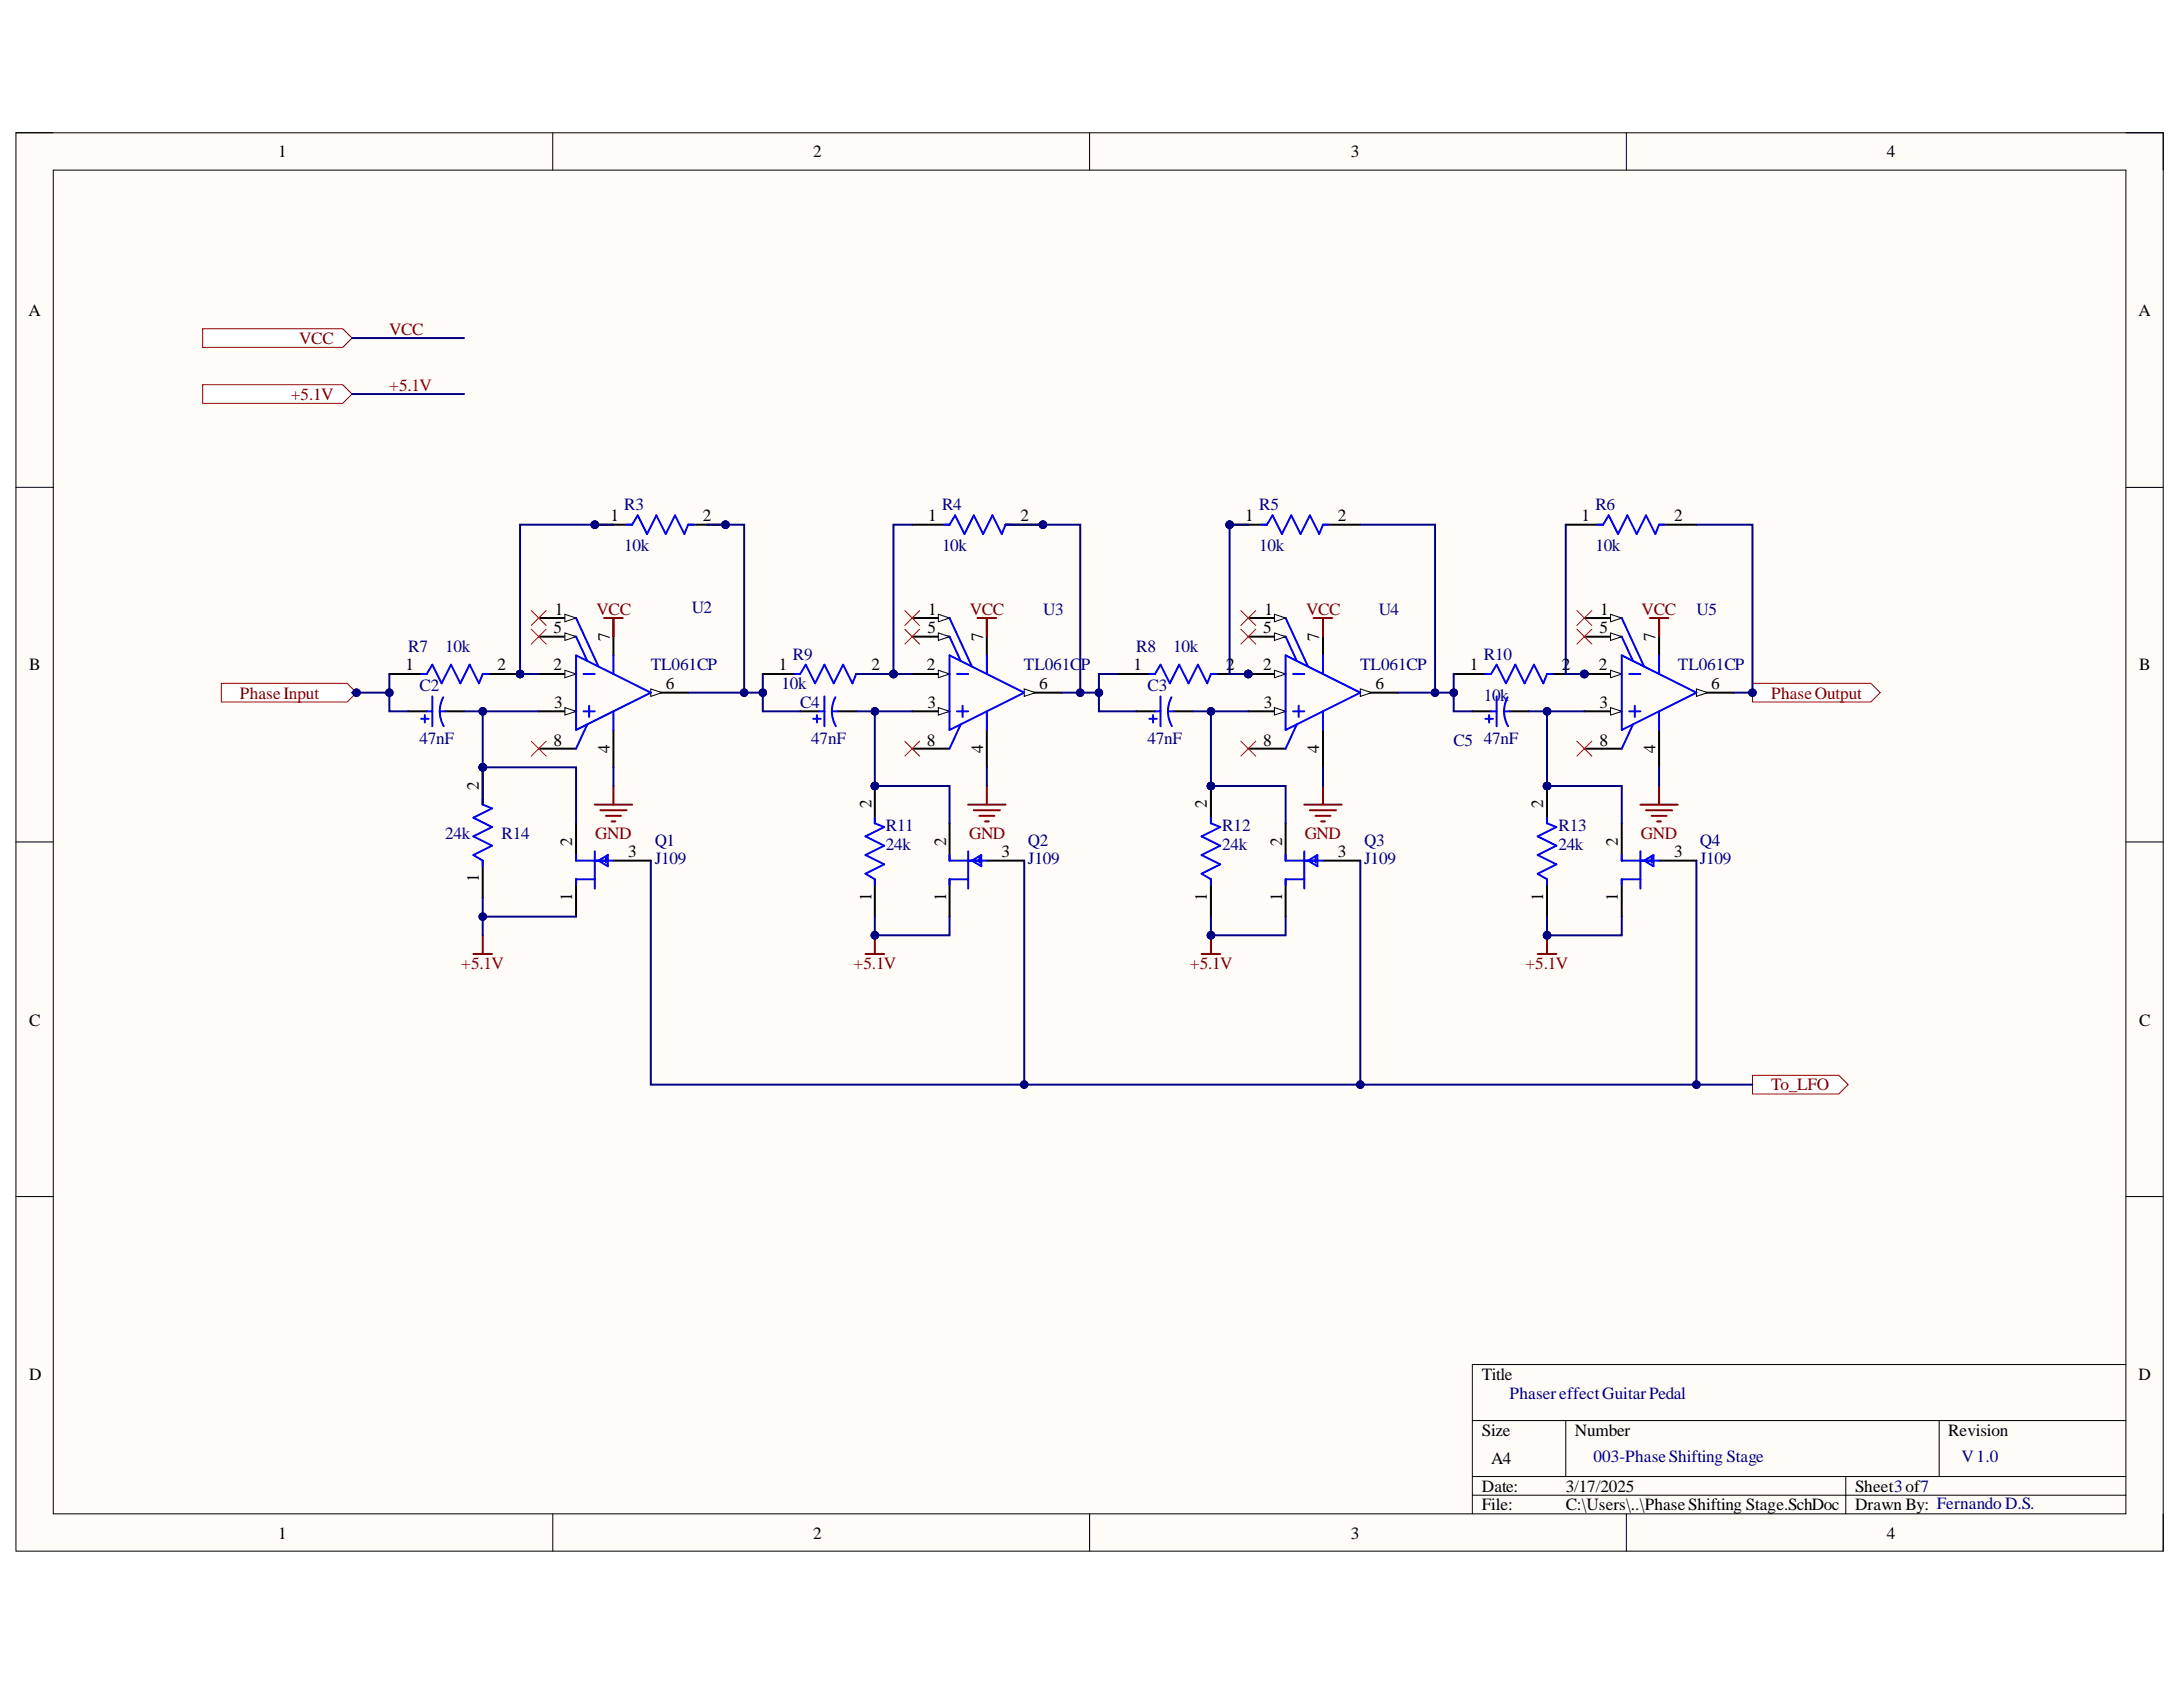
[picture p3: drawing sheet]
<svg xmlns="http://www.w3.org/2000/svg" width="279mm" height="216mm" viewBox="0 0 279 216" stroke-linecap="round" stroke-linejoin="round" font-family="sans-serif">
<defs><g id="words">
<g font-size="2.2">
<text x="35.6" y="20.1">1</text>
<text x="104.1" y="20.1">2</text>
<text x="172.9" y="20.1">3</text>
<text x="241.5" y="20.1">4</text>
<text x="3.6" y="40.4">A</text>
<text x="273.7" y="40.4">A</text>
<text x="78.1" y="66.7">1</text>
<text x="90" y="66.7">2</text>
<text x="118.8" y="66.7">1</text>
<text x="130.6" y="66.7">2</text>
<text x="159.4" y="66.7">1</text>
<text x="171.2" y="66.7">2</text>
<text x="202.4" y="66.7">1</text>
<text x="214.3" y="66.7">2</text>
<text x="70.9" y="81.1">5</text>
<text x="71" y="78.7">1</text>
<text x="78" y="82" transform="rotate(-90 78 82)">7</text>
<text x="118.7" y="81.1">5</text>
<text x="118.8" y="78.7">1</text>
<text x="125.8" y="82" transform="rotate(-90 125.8 82)">7</text>
<text x="161.7" y="81.1">5</text>
<text x="161.8" y="78.7">1</text>
<text x="168.9" y="82" transform="rotate(-90 168.9 82)">7</text>
<text x="204.7" y="81.1">5</text>
<text x="204.8" y="78.7">1</text>
<text x="211.9" y="82" transform="rotate(-90 211.9 82)">7</text>
<text x="3.7" y="85.8">B</text>
<text x="51.9" y="85.8">1</text>
<text x="63.7" y="85.8">2</text>
<text x="70.9" y="85.8">2</text>
<text x="85.2" y="88.2">6</text>
<text x="99.7" y="85.8">1</text>
<text x="111.5" y="85.8">2</text>
<text x="118.6" y="85.8">2</text>
<text x="133" y="88.2">6</text>
<text x="145.1" y="85.8">1</text>
<text x="156.9" y="85.8">2</text>
<text x="161.7" y="85.8">2</text>
<text x="176" y="88.2">6</text>
<text x="188.1" y="85.8">1</text>
<text x="199.9" y="85.8">2</text>
<text x="204.6" y="85.8">2</text>
<text x="219" y="88.2">6</text>
<text x="273.8" y="85.8">B</text>
<text x="70.9" y="95.4">8</text>
<text x="70.9" y="90.6">3</text>
<text x="118.6" y="95.4">8</text>
<text x="118.7" y="90.6">3</text>
<text x="161.7" y="95.4">8</text>
<text x="161.7" y="90.6">3</text>
<text x="204.7" y="90.6">3</text>
<text x="204.7" y="95.4">8</text>
<text x="61.3" y="101.1" transform="rotate(-90 61.3 101.1)">2</text>
<text x="78" y="96.3" transform="rotate(-90 78 96.3)">4</text>
<text x="125.8" y="96.3" transform="rotate(-90 125.8 96.3)">4</text>
<text x="168.9" y="96.3" transform="rotate(-90 168.9 96.3)">4</text>
<text x="211.9" y="96.3" transform="rotate(-90 211.9 96.3)">4</text>
<text x="111.5" y="103.4" transform="rotate(-90 111.5 103.4)">2</text>
<text x="154.5" y="103.4" transform="rotate(-90 154.5 103.4)">2</text>
<text x="197.5" y="103.4" transform="rotate(-90 197.5 103.4)">2</text>
<text x="61.3" y="112.8" transform="rotate(-90 61.3 112.8)">1</text>
<text x="73.2" y="108.3" transform="rotate(-90 73.2 108.3)">2</text>
<text x="80.4" y="109.7">3</text>
<text x="121.1" y="108.3" transform="rotate(-90 121.1 108.3)">2</text>
<text x="128.2" y="109.7">3</text>
<text x="164.1" y="108.3" transform="rotate(-90 164.1 108.3)">2</text>
<text x="171.2" y="109.7">3</text>
<text x="207.1" y="108.3" transform="rotate(-90 207.1 108.3)">2</text>
<text x="214.3" y="109.7">3</text>
<text x="73.2" y="115.3" transform="rotate(-90 73.2 115.3)">1</text>
<text x="111.5" y="115.3" transform="rotate(-90 111.5 115.3)">1</text>
<text x="121.1" y="115.3" transform="rotate(-90 121.1 115.3)">1</text>
<text x="154.5" y="115.3" transform="rotate(-90 154.5 115.3)">1</text>
<text x="164.1" y="115.3" transform="rotate(-90 164.1 115.3)">1</text>
<text x="197.5" y="115.3" transform="rotate(-90 197.5 115.3)">1</text>
<text x="207.1" y="115.3" transform="rotate(-90 207.1 115.3)">1</text>
<text x="3.7" y="131.2">C</text>
<text x="273.8" y="131.2">C</text>
<text x="3.7" y="176.6">D</text>
<text x="189.7" y="176.6">Title</text>
<text x="273.7" y="176.6">D</text>
<text x="189.7" y="183.7">Size</text>
<text x="201.6" y="183.7">Number</text>
<text x="249.3" y="183.7">Revision</text>
<text x="189.7" y="190.9">Date:</text>
<text x="190.8" y="187.4">A4</text>
<text x="200.4" y="190.9">3/17/2025</text>
<text x="237.4" y="190.9">Sheet3of7</text>
<text x="35.6" y="196.9">1</text>
<text x="104.1" y="196.9">2</text>
<text x="172.9" y="196.9">3</text>
<text x="189.7" y="193.3">File:</text>
<text x="200.4" y="193.3">C:\Users\..\PhaseShifting Stage.SchDoc</text>
<text x="237.4" y="193.3">Drawn By: Fernando D.S.</text>
<text x="241.5" y="196.9">4</text>
</g>
<g font-size="2.2" fill="#800000">
<text x="38.3" y="44">VCC</text>
<text x="49.8" y="42.9">VCC</text>
<text x="37.2" y="51.2">+5.1V</text>
<text x="49.8" y="50">+5.1V</text>
<text x="76.4" y="78.7">VCC</text>
<text x="124.1" y="78.7">VCC</text>
<text x="167.2" y="78.7">VCC</text>
<text x="210.1" y="78.7">VCC</text>
<text x="30.7" y="89.4">PhaseInput</text>
<text x="226.7" y="89.4">PhaseOutput</text>
<text x="76.2" y="107.3">GND</text>
<text x="124" y="107.3">GND</text>
<text x="167" y="107.3">GND</text>
<text x="210" y="107.3">GND</text>
<text x="59" y="124.1">+5.1V</text>
<text x="109.2" y="124.1">+5.1V</text>
<text x="152.3" y="124.1">+5.1V</text>
<text x="195.2" y="124.1">+5.1V</text>
<text x="226.7" y="139.5">To_LFO</text>
</g>
<g font-size="2.2" fill="#000080">
<text x="79.9" y="65.2">R3</text>
<text x="120.6" y="65.2">R4</text>
<text x="161.2" y="65.2">R5</text>
<text x="204.2" y="65.2">R6</text>
<text x="79.9" y="70.6">10k</text>
<text x="120.6" y="70.6">10k</text>
<text x="161.2" y="70.6">10k</text>
<text x="204.2" y="70.6">10k</text>
<text x="52.3" y="83.4">R7</text>
<text x="57" y="83.4">10k</text>
<text x="88.5" y="78.4">U2</text>
<text x="133.5" y="78.7">U3</text>
<text x="145.4" y="83.4">R8</text>
<text x="150.2" y="83.4">10k</text>
<text x="176.5" y="78.7">U4</text>
<text x="217.1" y="78.7">U5</text>
<text x="53.7" y="88.5">C2</text>
<text x="83.3" y="85.8">TL061CP</text>
<text x="100" y="88.2">10k</text>
<text x="101.5" y="84.4">R9</text>
<text x="131.1" y="85.8">TL061C</text>
<text x="138.3" y="85.8">P</text>
<text x="146.9" y="88.5">C3</text>
<text x="174.1" y="85.8">TL061CP</text>
<text x="189.9" y="84.4">R10</text>
<text x="189.9" y="89.7">10</text>
<text x="192" y="89.7">k</text>
<text x="214.8" y="85.8">TL061CP</text>
<text x="53.7" y="95.2">47nF</text>
<text x="102.4" y="90.6">C4</text>
<text x="103.8" y="95.2">47nF</text>
<text x="146.9" y="95.2">47nF</text>
<text x="186" y="95.4">C5</text>
<text x="189.9" y="95.2">47nF</text>
<text x="57" y="107.3">24k</text>
<text x="64.2" y="107.3">R14</text>
<text x="113.4" y="106.4">R11</text>
<text x="156.4" y="106.4">R12</text>
<text x="199.5" y="106.4">R13</text>
<text x="83.8" y="108.3">Q1</text>
<text x="83.8" y="110.6">J109</text>
<text x="113.4" y="108.8">24k</text>
<text x="131.6" y="108.3">Q2</text>
<text x="131.6" y="110.6">J109</text>
<text x="156.4" y="108.8">24k</text>
<text x="174.6" y="108.3">Q3</text>
<text x="174.6" y="110.6">J109</text>
<text x="199.5" y="108.8">24k</text>
<text x="217.6" y="108.3">Q4</text>
<text x="217.6" y="110.6">J109</text>
<text x="193.2" y="179">PhasereffectGuitarPedal</text>
<text x="203.9" y="187.1">003-PhaseShifting Stage</text>
<text x="251" y="187.1">V1.0</text>
</g>
</g></defs>
<path d="M2 17h274.9v181.5h-274.9z" fill-rule="evenodd" fill="#fffcf8"/>
<path d="M2 17h274.9v181.5h-274.9z" fill="none" stroke="#000" stroke-width=".13"/>
<path d="M6.8 21.8h265.3v171.9h-265.3z" fill-rule="evenodd" fill="#fffcf8"/>
<g fill="none" stroke="#000" stroke-width=".13">
<path d="M2 17h4.8M70.7 17v4.8M139.5 17v4.8M208.2 17v4.8M272.1 17h4.8v4.8M6.8 21.8h265.3v171.9h-265.3zM2 62.4h4.8M272.1 62.4h4.8M2 107.8h4.8M272.1 107.8h4.8M2 153.1h4.8M272.1 153.1h4.8"/>
<path d="M272.1 174.6h-83.7v19.1M70.7 193.7v4.8M139.5 193.7v4.8M188.4 181.8h83.7M188.4 189h83.7M188.4 191.4h83.7M200.4 181.8v7.2M208.2 193.7v4.8M236.2 189v4.7M248.2 181.8v7.2M276.9 193.7v4.8"/>
</g>
<path d="M69 79.1h4.7" fill="none" stroke="#000" stroke-width=".25"/>
<path d="M72.3 78.6l1.4 .5-1.4 .5z" fill="#f8fcff"/>
<path d="M72.3 78.6l1.4 .5-1.4 .5z" fill="none" stroke="#000" stroke-width=".13"/>
<path d="M69 86.3h4.7" fill="none" stroke="#000" stroke-width=".25"/>
<path d="M72.3 85.8l1.4 .5-1.4 .4z" fill="#f8fcff"/>
<path d="M72.3 85.8l1.4 .5-1.4 .4z" fill="none" stroke="#000" stroke-width=".13"/>
<path d="M69 91h4.7" fill="none" stroke="#000" stroke-width=".25"/>
<path d="M72.3 90.6l1.4 .4-1.4 .5z" fill="#f8fcff"/>
<path d="M72.3 90.6l1.4 .4-1.4 .5z" fill="none" stroke="#000" stroke-width=".13"/>
<path d="M69 81.5h4.7M78.5 93.4v4.8" fill="none" stroke="#000" stroke-width=".25"/>
<path d="M72.3 81l1.4 .5-1.4 .5z" fill="#f8fcff"/>
<path d="M72.3 81l1.4 .5-1.4 .5z" fill="none" stroke="#000" stroke-width=".13"/>
<path d="M83.3 88.6h4.8" fill="none" stroke="#000" stroke-width=".25"/>
<path d="M83.3 88.2l1.4 .4-1.4 .5z" fill="#f8fcff"/>
<path d="M83.3 88.2l1.4 .4-1.4 .5z" fill="none" stroke="#000" stroke-width=".13"/>
<path d="M78.5 79.1v4.8M116.8 79.1h4.7M69 95.8h4.7" fill="none" stroke="#000" stroke-width=".25"/>
<path d="M73.7 79.1l2.9 6.2M73.7 83.9l9.6 4.7-9.6 4.8zM73.7 81.5l1.5 3.1M74.7 86.3h1.4M74.7 91h1.4M75.2 92.7l-1.5 3.1M75.4 90.3v1.5M78.5 83.9v2.4M78.5 91v2.4" fill="none" stroke="#00f" stroke-width=".25"/>
<path d="M77.3 79.1h2.4M78.5 79.1v2.4M76.1 103h4.8M76.8 103.7h3.4M77.6 104.4h1.9M78.3 105.1h.5M78.5 100.6v2.4" fill="none" stroke="#800000" stroke-width=".25"/>
<path d="M68 78.1l1.9 1.9M69.9 78.1l-1.9 1.9M68 80.5l1.9 1.9M68 94.9l1.9 1.9M69.9 80.5l-1.9 1.9M69.9 94.9l-1.9 1.9" fill="none" stroke="#f00" stroke-width=".13"/>
<path d="M120.1 78.6l1.4 .5-1.4 .5z" fill="#f8fcff"/>
<path d="M120.1 78.6l1.4 .5-1.4 .5z" fill="none" stroke="#000" stroke-width=".13"/>
<path d="M116.8 86.3h4.7" fill="none" stroke="#000" stroke-width=".25"/>
<path d="M120.1 85.8l1.4 .5-1.4 .4z" fill="#f8fcff"/>
<path d="M120.1 85.8l1.4 .5-1.4 .4z" fill="none" stroke="#000" stroke-width=".13"/>
<path d="M116.8 91h4.7" fill="none" stroke="#000" stroke-width=".25"/>
<path d="M120.1 90.6l1.4 .4-1.4 .5z" fill="#f8fcff"/>
<path d="M120.1 90.6l1.4 .4-1.4 .5z" fill="none" stroke="#000" stroke-width=".13"/>
<path d="M116.8 81.5h4.7M126.3 93.4v4.8" fill="none" stroke="#000" stroke-width=".25"/>
<path d="M120.1 81l1.4 .5-1.4 .5z" fill="#f8fcff"/>
<path d="M120.1 81l1.4 .5-1.4 .5z" fill="none" stroke="#000" stroke-width=".13"/>
<path d="M131.1 88.6h4.8" fill="none" stroke="#000" stroke-width=".25"/>
<path d="M131.1 88.2l1.4 .4-1.4 .5z" fill="#f8fcff"/>
<path d="M131.1 88.2l1.4 .4-1.4 .5z" fill="none" stroke="#000" stroke-width=".13"/>
<path d="M126.3 79.1v4.8M116.8 95.8h4.7" fill="none" stroke="#000" stroke-width=".25"/>
<path d="M121.5 79.1l2.9 6.2M121.5 83.9l9.6 4.7-9.6 4.8zM121.5 81.5l1.5 3.1M122.5 86.3h1.4M122.5 91h1.4M123 92.7l-1.5 3.1M123.2 90.3v1.5M126.3 83.9v2.4M126.3 91v2.4" fill="none" stroke="#00f" stroke-width=".25"/>
<path d="M125.1 79.1h2.4M126.3 79.1v2.4M123.9 103h4.8M124.6 103.7h3.4M125.4 104.4h1.9M126.1 105.1h.4M126.3 100.6v2.4" fill="none" stroke="#800000" stroke-width=".25"/>
<path d="M115.8 78.1l1.9 1.9M117.7 78.1l-1.9 1.9M115.8 80.5l1.9 1.9M115.8 94.9l1.9 1.9M117.7 80.5l-1.9 1.9M117.7 94.9l-1.9 1.9" fill="none" stroke="#f00" stroke-width=".13"/>
<circle cx="159.8" cy="86.3" r=".48" fill="#000080"/>
<circle cx="159.8" cy="86.3" r=".48" fill="none" stroke="#000080" stroke-width=".13"/>
<path d="M159.8 79.1h4.7" fill="none" stroke="#000" stroke-width=".25"/>
<path d="M163.1 78.6l1.4 .5-1.4 .5z" fill="#f8fcff"/>
<path d="M163.1 78.6l1.4 .5-1.4 .5z" fill="none" stroke="#000" stroke-width=".13"/>
<path d="M159.8 86.3h4.7" fill="none" stroke="#000" stroke-width=".25"/>
<path d="M163.1 85.8l1.4 .5-1.4 .4z" fill="#f8fcff"/>
<path d="M163.1 85.8l1.4 .5-1.4 .4z" fill="none" stroke="#000" stroke-width=".13"/>
<circle cx="159.8" cy="86.3" r=".48" fill="#000080"/>
<circle cx="159.8" cy="86.3" r=".48" fill="none" stroke="#000080" stroke-width=".13"/>
<path d="M159.8 91h4.7" fill="none" stroke="#000" stroke-width=".25"/>
<path d="M163.1 90.6l1.4 .4-1.4 .5z" fill="#f8fcff"/>
<path d="M163.1 90.6l1.4 .4-1.4 .5z" fill="none" stroke="#000" stroke-width=".13"/>
<path d="M159.8 81.5h4.7M169.3 93.4v4.8" fill="none" stroke="#000" stroke-width=".25"/>
<path d="M163.1 81l1.4 .5-1.4 .5z" fill="#f8fcff"/>
<path d="M163.1 81l1.4 .5-1.4 .5z" fill="none" stroke="#000" stroke-width=".13"/>
<path d="M174.1 88.6h4.8" fill="none" stroke="#000" stroke-width=".25"/>
<path d="M174.1 88.2l1.4 .4-1.4 .5z" fill="#f8fcff"/>
<path d="M174.1 88.2l1.4 .4-1.4 .5z" fill="none" stroke="#000" stroke-width=".13"/>
<path d="M169.3 79.1v4.8M159.8 95.8h4.7" fill="none" stroke="#000" stroke-width=".25"/>
<path d="M164.5 79.1l2.9 6.2M164.5 83.9v9.5M164.5 81.5l1.5 3.1M164.6 83.9l9.5 4.7-9.5 4.8M165.5 86.3h1.4M165.5 91h1.4M166 92.7l-1.5 3.1M166.2 90.3v1.5M169.3 83.9v2.4M169.3 91v2.4" fill="none" stroke="#00f" stroke-width=".25"/>
<path d="M168.1 79.1h2.4M169.3 79.1v2.4M166.9 103h4.8M167.7 103.7h3.3M168.4 104.4h1.9M169.1 105.1h.5M169.3 100.6v2.4" fill="none" stroke="#800000" stroke-width=".25"/>
<path d="M158.8 78.1l1.9 1.9M160.7 78.1l-1.9 1.9M158.8 80.5l1.9 1.9M158.8 94.9l1.9 1.9M160.7 80.5l-1.9 1.9M160.7 94.9l-1.9 1.9" fill="none" stroke="#f00" stroke-width=".13"/>
<circle cx="202.8" cy="86.3" r=".48" fill="#000080"/>
<circle cx="202.8" cy="86.3" r=".48" fill="none" stroke="#000080" stroke-width=".13"/>
<path d="M202.8 79.1h4.8" fill="none" stroke="#000" stroke-width=".25"/>
<path d="M206.1 78.6l1.5 .5-1.5 .5z" fill="#f8fcff"/>
<path d="M206.1 78.6l1.5 .5-1.5 .5z" fill="none" stroke="#000" stroke-width=".13"/>
<path d="M202.8 86.3h4.8" fill="none" stroke="#000" stroke-width=".25"/>
<path d="M206.1 85.8l1.5 .5-1.5 .4z" fill="#f8fcff"/>
<path d="M206.1 85.8l1.5 .5-1.5 .4z" fill="none" stroke="#000" stroke-width=".13"/>
<circle cx="202.8" cy="86.3" r=".48" fill="#000080"/>
<circle cx="202.8" cy="86.3" r=".48" fill="none" stroke="#000080" stroke-width=".13"/>
<path d="M202.8 91h4.8" fill="none" stroke="#000" stroke-width=".25"/>
<path d="M206.1 90.6l1.5 .4-1.5 .5z" fill="#f8fcff"/>
<path d="M206.1 90.6l1.5 .4-1.5 .5z" fill="none" stroke="#000" stroke-width=".13"/>
<path d="M202.8 81.5h4.8M212.3 93.4v4.8" fill="none" stroke="#000" stroke-width=".25"/>
<path d="M206.1 81l1.5 .5-1.5 .5z" fill="#f8fcff"/>
<path d="M206.1 81l1.5 .5-1.5 .5z" fill="none" stroke="#000" stroke-width=".13"/>
<path d="M217.1 88.6h4.8" fill="none" stroke="#000" stroke-width=".25"/>
<path d="M217.1 88.2l1.5 .4-1.5 .5z" fill="#f8fcff"/>
<path d="M217.1 88.2l1.5 .4-1.5 .5z" fill="none" stroke="#000" stroke-width=".13"/>
<path d="M212.3 79.1v4.8M202.8 95.8h4.8" fill="none" stroke="#000" stroke-width=".25"/>
<path d="M207.6 79.1l2.8 6.2M207.6 83.9l9.5 4.7-9.5 4.8zM207.6 81.5l1.4 3.1M208.5 86.3h1.5M208.5 91h1.5M209 92.7l-1.4 3.1M209.2 90.3v1.5M212.3 83.9v2.4M212.3 91v2.4" fill="none" stroke="#00f" stroke-width=".25"/>
<path d="M211.1 79.1h2.4M212.3 79.1v2.4M61.8 119.7v2.4M112 119.7v2.4M210 103h4.7M210.7 103.7h3.3M211.4 104.4h1.9M212.1 105.1h.5M212.3 100.6v2.4M60.6 122.1h2.4M110.8 122.1h2.4" fill="none" stroke="#800000" stroke-width=".25"/>
<path d="M201.8 78.1l1.9 1.9M203.7 78.1l-1.9 1.9M201.8 80.5l1.9 1.9M201.8 94.9l1.9 1.9M203.7 80.5l-1.9 1.9M203.7 94.9l-1.9 1.9" fill="none" stroke="#f00" stroke-width=".13"/>
<circle cx="112" cy="119.7" r=".48" fill="#000080"/>
<circle cx="112" cy="119.7" r=".48" fill="none" stroke="#000080" stroke-width=".13"/>
<path d="M155 119.7v2.4M153.8 122.1h2.4" fill="none" stroke="#800000" stroke-width=".25"/>
<circle cx="155" cy="119.7" r=".48" fill="#000080"/>
<circle cx="155" cy="119.7" r=".48" fill="none" stroke="#000080" stroke-width=".13"/>
<path d="M198 119.7v2.4M196.8 122.1h2.4" fill="none" stroke="#800000" stroke-width=".25"/>
<circle cx="198" cy="119.7" r=".48" fill="#000080"/>
<circle cx="198" cy="119.7" r=".48" fill="none" stroke="#000080" stroke-width=".13"/>
<path d="M28.3 87.5h16.1l1.2 1.1-1.2 1.2h-16.1z" fill-rule="evenodd" fill="#fff"/>
<path d="M28.3 87.5h16.1l1.2 1.1-1.2 1.2h-16.1z" fill="none" stroke="#800000" stroke-width=".13"/>
<circle cx="45.6" cy="88.6" r=".48" fill="#000080"/>
<circle cx="45.6" cy="88.6" r=".48" fill="none" stroke="#000080" stroke-width=".13"/>
<path d="M224.3 87.5h15.2l1.1 1.1-1.1 1.2h-15.2z" fill-rule="evenodd" fill="#fff"/>
<path d="M224.3 87.5h15.2l1.1 1.1-1.1 1.2h-15.2z" fill="none" stroke="#800000" stroke-width=".13"/>
<circle cx="224.3" cy="88.6" r=".48" fill="#000080"/>
<circle cx="224.3" cy="88.6" r=".48" fill="none" stroke="#000080" stroke-width=".13"/>
<path d="M73.7 105.4v4.7M73.7 112.5v4.8M78.5 110.1h4.8M121.5 105.4v4.7M121.5 112.5v4.8M126.3 110.1h4.8M164.5 105.4v4.7M164.5 112.5v4.8M169.3 110.1h4.8M207.6 105.4v4.7M207.6 112.5v4.8M212.3 110.1h4.8" fill="none" stroke="#000" stroke-width=".25"/>
<g fill="none" stroke="#00f" stroke-width=".25">
<path d="M73.7 109.4v.7h4.8M76.1 108.9v4.8M76.1 112.5h-2.4v.7M76.6 110.1l1.2-.7v1.5zM77.6 109.7v.7M121.5 109.4v.7h4.8M123.9 112.5h-2.4v.7M123.9 108.9v4.8M124.4 110.1l1.2-.7v1.5zM125.4 109.7v.7M164.5 109.4v.7h4.8M166.9 112.5h-2.4v.7"/>
<path d="M166.9 108.9v4.8M167.4 110.1l1.2-.7v1.5zM168.4 109.7v.7M207.6 109.4v.7h4.7M210 112.5h-2.4v.7M210 108.9v4.8M210.4 110.1l1.2-.7v1.5zM211.4 109.7v.7"/>
</g>
<path d="M224.3 137.6h11.1l1.1 1.2-1.1 1.2h-11.1z" fill-rule="evenodd" fill="#fff"/>
<path d="M224.3 137.6h11.1l1.1 1.2-1.1 1.2h-11.1z" fill="none" stroke="#800000" stroke-width=".13"/>
<circle cx="66.6" cy="86.3" r=".48" fill="#000080"/>
<circle cx="66.6" cy="86.3" r=".48" fill="none" stroke="#000080" stroke-width=".13"/>
<path d="M49.8 86.3h4.8M61.8 86.3h4.8" fill="none" stroke="#000" stroke-width=".25"/>
<circle cx="66.6" cy="86.3" r=".48" fill="#000080"/>
<circle cx="66.6" cy="86.3" r=".48" fill="none" stroke="#000080" stroke-width=".13"/>
<path d="M53.9 86.3h.7l.7-1.2 1.2 2.4 1.2-2.4 1.2 2.4 1.2-2.4 1.2 2.4 .5-1.2h.7" fill="none" stroke="#00f" stroke-width=".25"/>
<circle cx="61.8" cy="98.2" r=".48" fill="#000080"/>
<circle cx="61.8" cy="98.2" r=".48" fill="none" stroke="#000080" stroke-width=".13"/>
<path d="M61.8 98.2v4.8M61.8 110.1v4.8" fill="none" stroke="#000" stroke-width=".25"/>
<circle cx="61.8" cy="98.2" r=".48" fill="#000080"/>
<circle cx="61.8" cy="98.2" r=".48" fill="none" stroke="#000080" stroke-width=".13"/>
<path d="M61.8 102.3v.7l1.2 .5-2.4 1.1 2.4 1.2-2.4 1.2 2.4 1.2-2.4 1.2 1.2 .7v.8" fill="none" stroke="#00f" stroke-width=".25"/>
<circle cx="76.1" cy="67.1" r=".48" fill="#000080"/>
<circle cx="76.1" cy="67.1" r=".48" fill="none" stroke="#000080" stroke-width=".13"/>
<circle cx="92.9" cy="67.1" r=".48" fill="#000080"/>
<circle cx="92.9" cy="67.1" r=".48" fill="none" stroke="#000080" stroke-width=".13"/>
<path d="M76.1 67.1h4.8" fill="none" stroke="#000" stroke-width=".25"/>
<circle cx="76.1" cy="67.1" r=".48" fill="#000080"/>
<circle cx="76.1" cy="67.1" r=".48" fill="none" stroke="#000080" stroke-width=".13"/>
<path d="M88.1 67.1h4.7" fill="none" stroke="#000" stroke-width=".25"/>
<circle cx="92.9" cy="67.1" r=".48" fill="#000080"/>
<circle cx="92.9" cy="67.1" r=".48" fill="none" stroke="#000080" stroke-width=".13"/>
<path d="M80.2 67.1h.7l.7-1.1 1.2 2.3 1.2-2.3 1.2 2.3 1.2-2.3 1.2 2.3 .5-1.2h.7" fill="none" stroke="#00f" stroke-width=".25"/>
<circle cx="114.4" cy="86.3" r=".48" fill="#000080"/>
<circle cx="114.4" cy="86.3" r=".48" fill="none" stroke="#000080" stroke-width=".13"/>
<path d="M97.6 86.3h4.8M109.6 86.3h4.8" fill="none" stroke="#000" stroke-width=".25"/>
<circle cx="114.4" cy="86.3" r=".48" fill="#000080"/>
<circle cx="114.4" cy="86.3" r=".48" fill="none" stroke="#000080" stroke-width=".13"/>
<path d="M101.7 86.3h.7l.7-1.2 1.2 2.4 1.2-2.4 1.2 2.4 1.2-2.4 1.2 2.4 .5-1.2h.7" fill="none" stroke="#00f" stroke-width=".25"/>
<circle cx="133.5" cy="67.1" r=".48" fill="#000080"/>
<circle cx="133.5" cy="67.1" r=".48" fill="none" stroke="#000080" stroke-width=".13"/>
<path d="M116.8 67.1h4.7M128.7 67.1h4.8" fill="none" stroke="#000" stroke-width=".25"/>
<circle cx="133.5" cy="67.1" r=".48" fill="#000080"/>
<circle cx="133.5" cy="67.1" r=".48" fill="none" stroke="#000080" stroke-width=".13"/>
<path d="M120.8 67.1h.7l.7-1.1 1.2 2.3 1.2-2.3 1.2 2.3 1.2-2.3 1.2 2.3 .5-1.2h.7" fill="none" stroke="#00f" stroke-width=".25"/>
<circle cx="112" cy="100.6" r=".48" fill="#000080"/>
<circle cx="112" cy="100.6" r=".48" fill="none" stroke="#000080" stroke-width=".13"/>
<path d="M112 100.6v4.8M112 112.5v4.8" fill="none" stroke="#000" stroke-width=".25"/>
<circle cx="112" cy="100.6" r=".48" fill="#000080"/>
<circle cx="112" cy="100.6" r=".48" fill="none" stroke="#000080" stroke-width=".13"/>
<path d="M112 104.6v.8l1.2 .4-2.4 1.2 2.4 1.2-2.4 1.2 2.4 1.2-2.4 1.2 1.2 .7v.7" fill="none" stroke="#00f" stroke-width=".25"/>
<circle cx="155" cy="100.6" r=".48" fill="#000080"/>
<circle cx="155" cy="100.6" r=".48" fill="none" stroke="#000080" stroke-width=".13"/>
<path d="M155 100.6v4.8M155 112.5v4.8" fill="none" stroke="#000" stroke-width=".25"/>
<circle cx="155" cy="100.6" r=".48" fill="#000080"/>
<circle cx="155" cy="100.6" r=".48" fill="none" stroke="#000080" stroke-width=".13"/>
<path d="M155 104.6v.8l1.2 .4-2.4 1.2 2.4 1.2-2.4 1.2 2.4 1.2-2.4 1.2 1.2 .7v.7" fill="none" stroke="#00f" stroke-width=".25"/>
<circle cx="157.4" cy="67.1" r=".48" fill="#000080"/>
<circle cx="157.4" cy="67.1" r=".48" fill="none" stroke="#000080" stroke-width=".13"/>
<path d="M157.4 67.1h4.8" fill="none" stroke="#000" stroke-width=".25"/>
<circle cx="157.4" cy="67.1" r=".48" fill="#000080"/>
<circle cx="157.4" cy="67.1" r=".48" fill="none" stroke="#000080" stroke-width=".13"/>
<path d="M169.3 67.1h4.8" fill="none" stroke="#000" stroke-width=".25"/>
<path d="M161.4 67.1h.8l.7-1.1 1.2 2.3 1.2-2.3 1.2 2.3 1.2-2.3 1.1 2.3 .5-1.2h.7" fill="none" stroke="#00f" stroke-width=".25"/>
<circle cx="159.8" cy="86.3" r=".48" fill="#000080"/>
<circle cx="159.8" cy="86.3" r=".48" fill="none" stroke="#000080" stroke-width=".13"/>
<path d="M143 86.3h4.8M155 86.3h4.8" fill="none" stroke="#000" stroke-width=".25"/>
<circle cx="159.8" cy="86.3" r=".48" fill="#000080"/>
<circle cx="159.8" cy="86.3" r=".48" fill="none" stroke="#000080" stroke-width=".13"/>
<path d="M204.5 67.1h.7l.7-1.1 1.2 2.3 1.2-2.3 1.2 2.3 1.2-2.3 1.2 2.3 .4-1.2h.8M147.1 86.3h.7l.7-1.2 1.2 2.4 1.2-2.4 1.2 2.4 1.2-2.4 1.2 2.4 .5-1.2h.7" fill="none" stroke="#00f" stroke-width=".25"/>
<path d="M200.4 67.1h4.8M212.3 67.1h4.8" fill="none" stroke="#000" stroke-width=".25"/>
<circle cx="202.8" cy="86.3" r=".48" fill="#000080"/>
<circle cx="202.8" cy="86.3" r=".48" fill="none" stroke="#000080" stroke-width=".13"/>
<path d="M186.1 86.3h4.7M198 86.3h4.8" fill="none" stroke="#000" stroke-width=".25"/>
<circle cx="202.8" cy="86.3" r=".48" fill="#000080"/>
<circle cx="202.8" cy="86.3" r=".48" fill="none" stroke="#000080" stroke-width=".13"/>
<path d="M190.1 86.3h.7l.8-1.2 1.1 2.4 1.2-2.4 1.2 2.4 1.2-2.4 1.2 2.4 .5-1.2h.7" fill="none" stroke="#00f" stroke-width=".25"/>
<circle cx="198" cy="100.6" r=".48" fill="#000080"/>
<circle cx="198" cy="100.6" r=".48" fill="none" stroke="#000080" stroke-width=".13"/>
<path d="M198 100.6v4.8M198 112.5v4.8" fill="none" stroke="#000" stroke-width=".25"/>
<circle cx="198" cy="100.6" r=".48" fill="#000080"/>
<circle cx="198" cy="100.6" r=".48" fill="none" stroke="#000080" stroke-width=".13"/>
<g fill="none" stroke="#00f" stroke-width=".25">
<path d="M53.9 92h1M54.4 91.5v1M54.6 91h.7M55.3 89.1v3.8M56.3 91l.2 1.2 .3 .7M56.3 91h.7M56.7 89.2l-.3 1.1-.1 .7M104.1 92h.9M104.6 91.5v1M104.8 91h.7M105.5 89.1v3.8M106.5 91l.1 .8 .4 1.1"/>
<path d="M106.5 91h.7M106.9 89.2l-.3 .7-.1 1.1M147.1 92h1M147.6 91.5v1M147.8 91h.7M148.5 89.1v3.8M149.5 91l.1 .8 .4 1.1M149.5 91h.7M149.9 89.2l-.2 .7-.2 1.1M190.1 92h1M190.6 91.5v1M190.8 91h.8"/>
<path d="M191.6 89.1v3.8M192.5 91l.1 .8 .4 1.1M192.5 91h.7M193 89.2l-.4 1.1-.1 .7M198 104.6v.8l1.2 .4-2.4 1.2 2.4 1.2-2.4 1.2 2.4 1.2-2.4 1.2 1.2 .7v.7"/>
</g>
<path d="M52.2 91h2.4M57 91h2.4M102.4 91h2.4M107.2 91h2.4M145.4 91h2.4M150.2 91h2.4M188.4 91h2.4M193.2 91h2.4" fill="none" stroke="#000" stroke-width=".25"/>
<path d="M25.9 42.1h18l1.2 1.2-1.2 1.2h-18z" fill-rule="evenodd" fill="#fff"/>
<path d="M25.9 42.1h18l1.2 1.2-1.2 1.2h-18z" fill="none" stroke="#800000" stroke-width=".13"/>
<path d="M25.9 49.2h18l1.2 1.2-1.2 1.2h-18z" fill-rule="evenodd" fill="#fff"/>
<path d="M25.9 49.2h18l1.2 1.2-1.2 1.2h-18z" fill="none" stroke="#800000" stroke-width=".13"/>
<path d="M59.4 91h9.6" fill="none" stroke="#000080" stroke-width=".25"/>
<circle cx="61.8" cy="91" r=".48" fill="#000080"/>
<circle cx="61.8" cy="91" r=".48" fill="none" stroke="#000080" stroke-width=".13"/>
<path d="M90.5 67.1h4.7v21.5h-7.1" fill="none" stroke="#000080" stroke-width=".25"/>
<circle cx="92.9" cy="67.1" r=".48" fill="#000080"/>
<circle cx="92.9" cy="67.1" r=".48" fill="none" stroke="#000080" stroke-width=".13"/>
<circle cx="95.2" cy="88.6" r=".48" fill="#000080"/>
<circle cx="95.2" cy="88.6" r=".48" fill="none" stroke="#000080" stroke-width=".13"/>
<path d="M109.6 91h7.2" fill="none" stroke="#000080" stroke-width=".25"/>
<circle cx="112" cy="91" r=".48" fill="#000080"/>
<circle cx="112" cy="91" r=".48" fill="none" stroke="#000080" stroke-width=".13"/>
<path d="M109.6 86.3h4.8" fill="none" stroke="#000080" stroke-width=".25"/>
<circle cx="114.4" cy="86.3" r=".48" fill="#000080"/>
<circle cx="114.4" cy="86.3" r=".48" fill="none" stroke="#000080" stroke-width=".13"/>
<path d="M128.7 67.1h9.6v21.5h-2.4" fill="none" stroke="#000080" stroke-width=".25"/>
<circle cx="133.5" cy="67.1" r=".48" fill="#000080"/>
<circle cx="133.5" cy="67.1" r=".48" fill="none" stroke="#000080" stroke-width=".13"/>
<circle cx="138.3" cy="88.6" r=".48" fill="#000080"/>
<circle cx="138.3" cy="88.6" r=".48" fill="none" stroke="#000080" stroke-width=".13"/>
<path d="M143 86.3h-2.4v2.3h-2.3" fill="none" stroke="#000080" stroke-width=".25"/>
<circle cx="138.3" cy="88.6" r=".48" fill="#000080"/>
<circle cx="138.3" cy="88.6" r=".48" fill="none" stroke="#000080" stroke-width=".13"/>
<circle cx="140.6" cy="88.6" r=".48" fill="#000080"/>
<circle cx="140.6" cy="88.6" r=".48" fill="none" stroke="#000080" stroke-width=".13"/>
<path d="M140.6 88.6v2.4h4.8" fill="none" stroke="#000080" stroke-width=".25"/>
<circle cx="140.6" cy="88.6" r=".48" fill="#000080"/>
<circle cx="140.6" cy="88.6" r=".48" fill="none" stroke="#000080" stroke-width=".13"/>
<path d="M152.6 91h7.2" fill="none" stroke="#000080" stroke-width=".25"/>
<circle cx="155" cy="91" r=".48" fill="#000080"/>
<circle cx="155" cy="91" r=".48" fill="none" stroke="#000080" stroke-width=".13"/>
<path d="M174.1 67.1h9.6v21.5h-4.8" fill="none" stroke="#000080" stroke-width=".25"/>
<circle cx="183.7" cy="88.6" r=".48" fill="#000080"/>
<circle cx="183.7" cy="88.6" r=".48" fill="none" stroke="#000080" stroke-width=".13"/>
<path d="M186.1 86.3v4.7h2.3" fill="none" stroke="#000080" stroke-width=".25"/>
<circle cx="186.1" cy="88.6" r=".48" fill="#000080"/>
<circle cx="186.1" cy="88.6" r=".48" fill="none" stroke="#000080" stroke-width=".13"/>
<path d="M183.7 88.6h2.4" fill="none" stroke="#000080" stroke-width=".25"/>
<circle cx="186.1" cy="88.6" r=".48" fill="#000080"/>
<circle cx="186.1" cy="88.6" r=".48" fill="none" stroke="#000080" stroke-width=".13"/>
<circle cx="183.7" cy="88.6" r=".48" fill="#000080"/>
<circle cx="183.7" cy="88.6" r=".48" fill="none" stroke="#000080" stroke-width=".13"/>
<path d="M195.6 91h7.2" fill="none" stroke="#000080" stroke-width=".25"/>
<circle cx="198" cy="91" r=".48" fill="#000080"/>
<circle cx="198" cy="91" r=".48" fill="none" stroke="#000080" stroke-width=".13"/>
<path d="M217.1 67.1h7.2v21.5h-2.4" fill="none" stroke="#000080" stroke-width=".25"/>
<circle cx="224.3" cy="88.6" r=".48" fill="#000080"/>
<circle cx="224.3" cy="88.6" r=".48" fill="none" stroke="#000080" stroke-width=".13"/>
<path d="M49.8 86.3v4.7h2.4" fill="none" stroke="#000080" stroke-width=".25"/>
<circle cx="49.8" cy="88.6" r=".48" fill="#000080"/>
<circle cx="49.8" cy="88.6" r=".48" fill="none" stroke="#000080" stroke-width=".13"/>
<path d="M45.1 88.6h4.7" fill="none" stroke="#000080" stroke-width=".25"/>
<circle cx="49.8" cy="88.6" r=".48" fill="#000080"/>
<circle cx="49.8" cy="88.6" r=".48" fill="none" stroke="#000080" stroke-width=".13"/>
<circle cx="45.6" cy="88.6" r=".48" fill="#000080"/>
<circle cx="45.6" cy="88.6" r=".48" fill="none" stroke="#000080" stroke-width=".13"/>
<path d="M121.5 117.3v2.4h-9.5" fill="none" stroke="#000080" stroke-width=".25"/>
<circle cx="112" cy="119.7" r=".48" fill="#000080"/>
<circle cx="112" cy="119.7" r=".48" fill="none" stroke="#000080" stroke-width=".13"/>
<path d="M164.5 117.3v2.4h-9.5" fill="none" stroke="#000080" stroke-width=".25"/>
<circle cx="155" cy="119.7" r=".48" fill="#000080"/>
<circle cx="155" cy="119.7" r=".48" fill="none" stroke="#000080" stroke-width=".13"/>
<path d="M207.6 117.3v2.4h-9.6" fill="none" stroke="#000080" stroke-width=".25"/>
<circle cx="198" cy="119.7" r=".48" fill="#000080"/>
<circle cx="198" cy="119.7" r=".48" fill="none" stroke="#000080" stroke-width=".13"/>
<path d="M83.3 110.1v28.7h141" fill="none" stroke="#000080" stroke-width=".25"/>
<circle cx="131.1" cy="138.8" r=".48" fill="#000080"/>
<circle cx="131.1" cy="138.8" r=".48" fill="none" stroke="#000080" stroke-width=".13"/>
<circle cx="174.1" cy="138.8" r=".48" fill="#000080"/>
<circle cx="174.1" cy="138.8" r=".48" fill="none" stroke="#000080" stroke-width=".13"/>
<circle cx="217.1" cy="138.8" r=".48" fill="#000080"/>
<circle cx="217.1" cy="138.8" r=".48" fill="none" stroke="#000080" stroke-width=".13"/>
<path d="M131.1 110.1v28.7" fill="none" stroke="#000080" stroke-width=".25"/>
<circle cx="131.1" cy="138.8" r=".48" fill="#000080"/>
<circle cx="131.1" cy="138.8" r=".48" fill="none" stroke="#000080" stroke-width=".13"/>
<path d="M174.1 110.1v28.7" fill="none" stroke="#000080" stroke-width=".25"/>
<circle cx="174.1" cy="138.8" r=".48" fill="#000080"/>
<circle cx="174.1" cy="138.8" r=".48" fill="none" stroke="#000080" stroke-width=".13"/>
<path d="M217.1 110.1v28.7" fill="none" stroke="#000080" stroke-width=".25"/>
<circle cx="217.1" cy="138.8" r=".48" fill="#000080"/>
<circle cx="217.1" cy="138.8" r=".48" fill="none" stroke="#000080" stroke-width=".13"/>
<path d="M66.6 86.3h2.4" fill="none" stroke="#000080" stroke-width=".25"/>
<circle cx="66.6" cy="86.3" r=".48" fill="#000080"/>
<circle cx="66.6" cy="86.3" r=".48" fill="none" stroke="#000080" stroke-width=".13"/>
<path d="M78.5 67.1h-11.9v19.2" fill="none" stroke="#000080" stroke-width=".25"/>
<circle cx="66.6" cy="86.3" r=".48" fill="#000080"/>
<circle cx="66.6" cy="86.3" r=".48" fill="none" stroke="#000080" stroke-width=".13"/>
<circle cx="76.1" cy="67.1" r=".48" fill="#000080"/>
<circle cx="76.1" cy="67.1" r=".48" fill="none" stroke="#000080" stroke-width=".13"/>
<path d="M61.8 98.2v4.8" fill="none" stroke="#000080" stroke-width=".25"/>
<circle cx="61.8" cy="98.2" r=".48" fill="#000080"/>
<circle cx="61.8" cy="98.2" r=".48" fill="none" stroke="#000080" stroke-width=".13"/>
<path d="M61.8 91v7.2" fill="none" stroke="#000080" stroke-width=".25"/>
<circle cx="61.8" cy="91" r=".48" fill="#000080"/>
<circle cx="61.8" cy="91" r=".48" fill="none" stroke="#000080" stroke-width=".13"/>
<circle cx="61.8" cy="98.2" r=".48" fill="#000080"/>
<circle cx="61.8" cy="98.2" r=".48" fill="none" stroke="#000080" stroke-width=".13"/>
<path d="M61.8 98.2h11.9v7.2" fill="none" stroke="#000080" stroke-width=".25"/>
<circle cx="61.8" cy="98.2" r=".48" fill="#000080"/>
<circle cx="61.8" cy="98.2" r=".48" fill="none" stroke="#000080" stroke-width=".13"/>
<path d="M95.2 88.6h2.4v2.4h4.8" fill="none" stroke="#000080" stroke-width=".25"/>
<circle cx="95.2" cy="88.6" r=".48" fill="#000080"/>
<circle cx="95.2" cy="88.6" r=".48" fill="none" stroke="#000080" stroke-width=".13"/>
<circle cx="97.6" cy="88.6" r=".48" fill="#000080"/>
<circle cx="97.6" cy="88.6" r=".48" fill="none" stroke="#000080" stroke-width=".13"/>
<path d="M97.6 86.3v2.3" fill="none" stroke="#000080" stroke-width=".25"/>
<circle cx="97.6" cy="88.6" r=".48" fill="#000080"/>
<circle cx="97.6" cy="88.6" r=".48" fill="none" stroke="#000080" stroke-width=".13"/>
<path d="M114.4 86.3h2.4" fill="none" stroke="#000080" stroke-width=".25"/>
<circle cx="114.4" cy="86.3" r=".48" fill="#000080"/>
<circle cx="114.4" cy="86.3" r=".48" fill="none" stroke="#000080" stroke-width=".13"/>
<path d="M116.8 67.1h-2.4v19.2" fill="none" stroke="#000080" stroke-width=".25"/>
<circle cx="114.4" cy="86.3" r=".48" fill="#000080"/>
<circle cx="114.4" cy="86.3" r=".48" fill="none" stroke="#000080" stroke-width=".13"/>
<path d="M112 91v9.6" fill="none" stroke="#000080" stroke-width=".25"/>
<circle cx="112" cy="91" r=".48" fill="#000080"/>
<circle cx="112" cy="91" r=".48" fill="none" stroke="#000080" stroke-width=".13"/>
<circle cx="112" cy="100.6" r=".48" fill="#000080"/>
<circle cx="112" cy="100.6" r=".48" fill="none" stroke="#000080" stroke-width=".13"/>
<path d="M112 100.6h9.5v4.8" fill="none" stroke="#000080" stroke-width=".25"/>
<circle cx="112" cy="100.6" r=".48" fill="#000080"/>
<circle cx="112" cy="100.6" r=".48" fill="none" stroke="#000080" stroke-width=".13"/>
<path d="M155 91v9.6" fill="none" stroke="#000080" stroke-width=".25"/>
<circle cx="155" cy="91" r=".48" fill="#000080"/>
<circle cx="155" cy="91" r=".48" fill="none" stroke="#000080" stroke-width=".13"/>
<circle cx="155" cy="100.6" r=".48" fill="#000080"/>
<circle cx="155" cy="100.6" r=".48" fill="none" stroke="#000080" stroke-width=".13"/>
<path d="M155 100.6h9.5v4.8" fill="none" stroke="#000080" stroke-width=".25"/>
<circle cx="155" cy="100.6" r=".48" fill="#000080"/>
<circle cx="155" cy="100.6" r=".48" fill="none" stroke="#000080" stroke-width=".13"/>
<path d="M198 91v9.6" fill="none" stroke="#000080" stroke-width=".25"/>
<circle cx="198" cy="91" r=".48" fill="#000080"/>
<circle cx="198" cy="91" r=".48" fill="none" stroke="#000080" stroke-width=".13"/>
<circle cx="198" cy="100.6" r=".48" fill="#000080"/>
<circle cx="198" cy="100.6" r=".48" fill="none" stroke="#000080" stroke-width=".13"/>
<path d="M198 100.6h9.6v4.8" fill="none" stroke="#000080" stroke-width=".25"/>
<circle cx="198" cy="100.6" r=".48" fill="#000080"/>
<circle cx="198" cy="100.6" r=".48" fill="none" stroke="#000080" stroke-width=".13"/>
<path d="M200.4 67.1v19.2h2.4" fill="none" stroke="#000080" stroke-width=".25"/>
<circle cx="202.8" cy="86.3" r=".48" fill="#000080"/>
<circle cx="202.8" cy="86.3" r=".48" fill="none" stroke="#000080" stroke-width=".13"/>
<path d="M159.8 67.1h-2.4v19.2h2.4" fill="none" stroke="#000080" stroke-width=".25"/>
<circle cx="159.8" cy="86.3" r=".48" fill="#000080"/>
<circle cx="159.8" cy="86.3" r=".48" fill="none" stroke="#000080" stroke-width=".13"/>
<circle cx="157.4" cy="67.1" r=".48" fill="#000080"/>
<circle cx="157.4" cy="67.1" r=".48" fill="none" stroke="#000080" stroke-width=".13"/>
<path d="M45.1 43.3h14.3M45.1 50.4h14.3M78.5 98.2v2.4M61.8 114.9v4.8" fill="none" stroke="#000080" stroke-width=".25"/>
<circle cx="61.8" cy="117.3" r=".48" fill="#000080"/>
<circle cx="61.8" cy="117.3" r=".48" fill="none" stroke="#000080" stroke-width=".13"/>
<path d="M61.8 117.3h11.9" fill="none" stroke="#000080" stroke-width=".25"/>
<circle cx="61.8" cy="117.3" r=".48" fill="#000080"/>
<circle cx="61.8" cy="117.3" r=".48" fill="none" stroke="#000080" stroke-width=".13"/>
<path d="M112 117.3v2.4" fill="none" stroke="#000080" stroke-width=".25"/>
<circle cx="112" cy="119.7" r=".48" fill="#000080"/>
<circle cx="112" cy="119.7" r=".48" fill="none" stroke="#000080" stroke-width=".13"/>
<path d="M126.3 98.2v2.4M155 117.3v2.4" fill="none" stroke="#000080" stroke-width=".25"/>
<circle cx="155" cy="119.7" r=".48" fill="#000080"/>
<circle cx="155" cy="119.7" r=".48" fill="none" stroke="#000080" stroke-width=".13"/>
<path d="M169.3 98.2v2.4M198 117.3v2.4" fill="none" stroke="#000080" stroke-width=".25"/>
<circle cx="198" cy="119.7" r=".48" fill="#000080"/>
<circle cx="198" cy="119.7" r=".48" fill="none" stroke="#000080" stroke-width=".13"/>
<path d="M212.3 98.2v2.4" fill="none" stroke="#000080" stroke-width=".25"/>
<use href="#words"/>
</svg>
